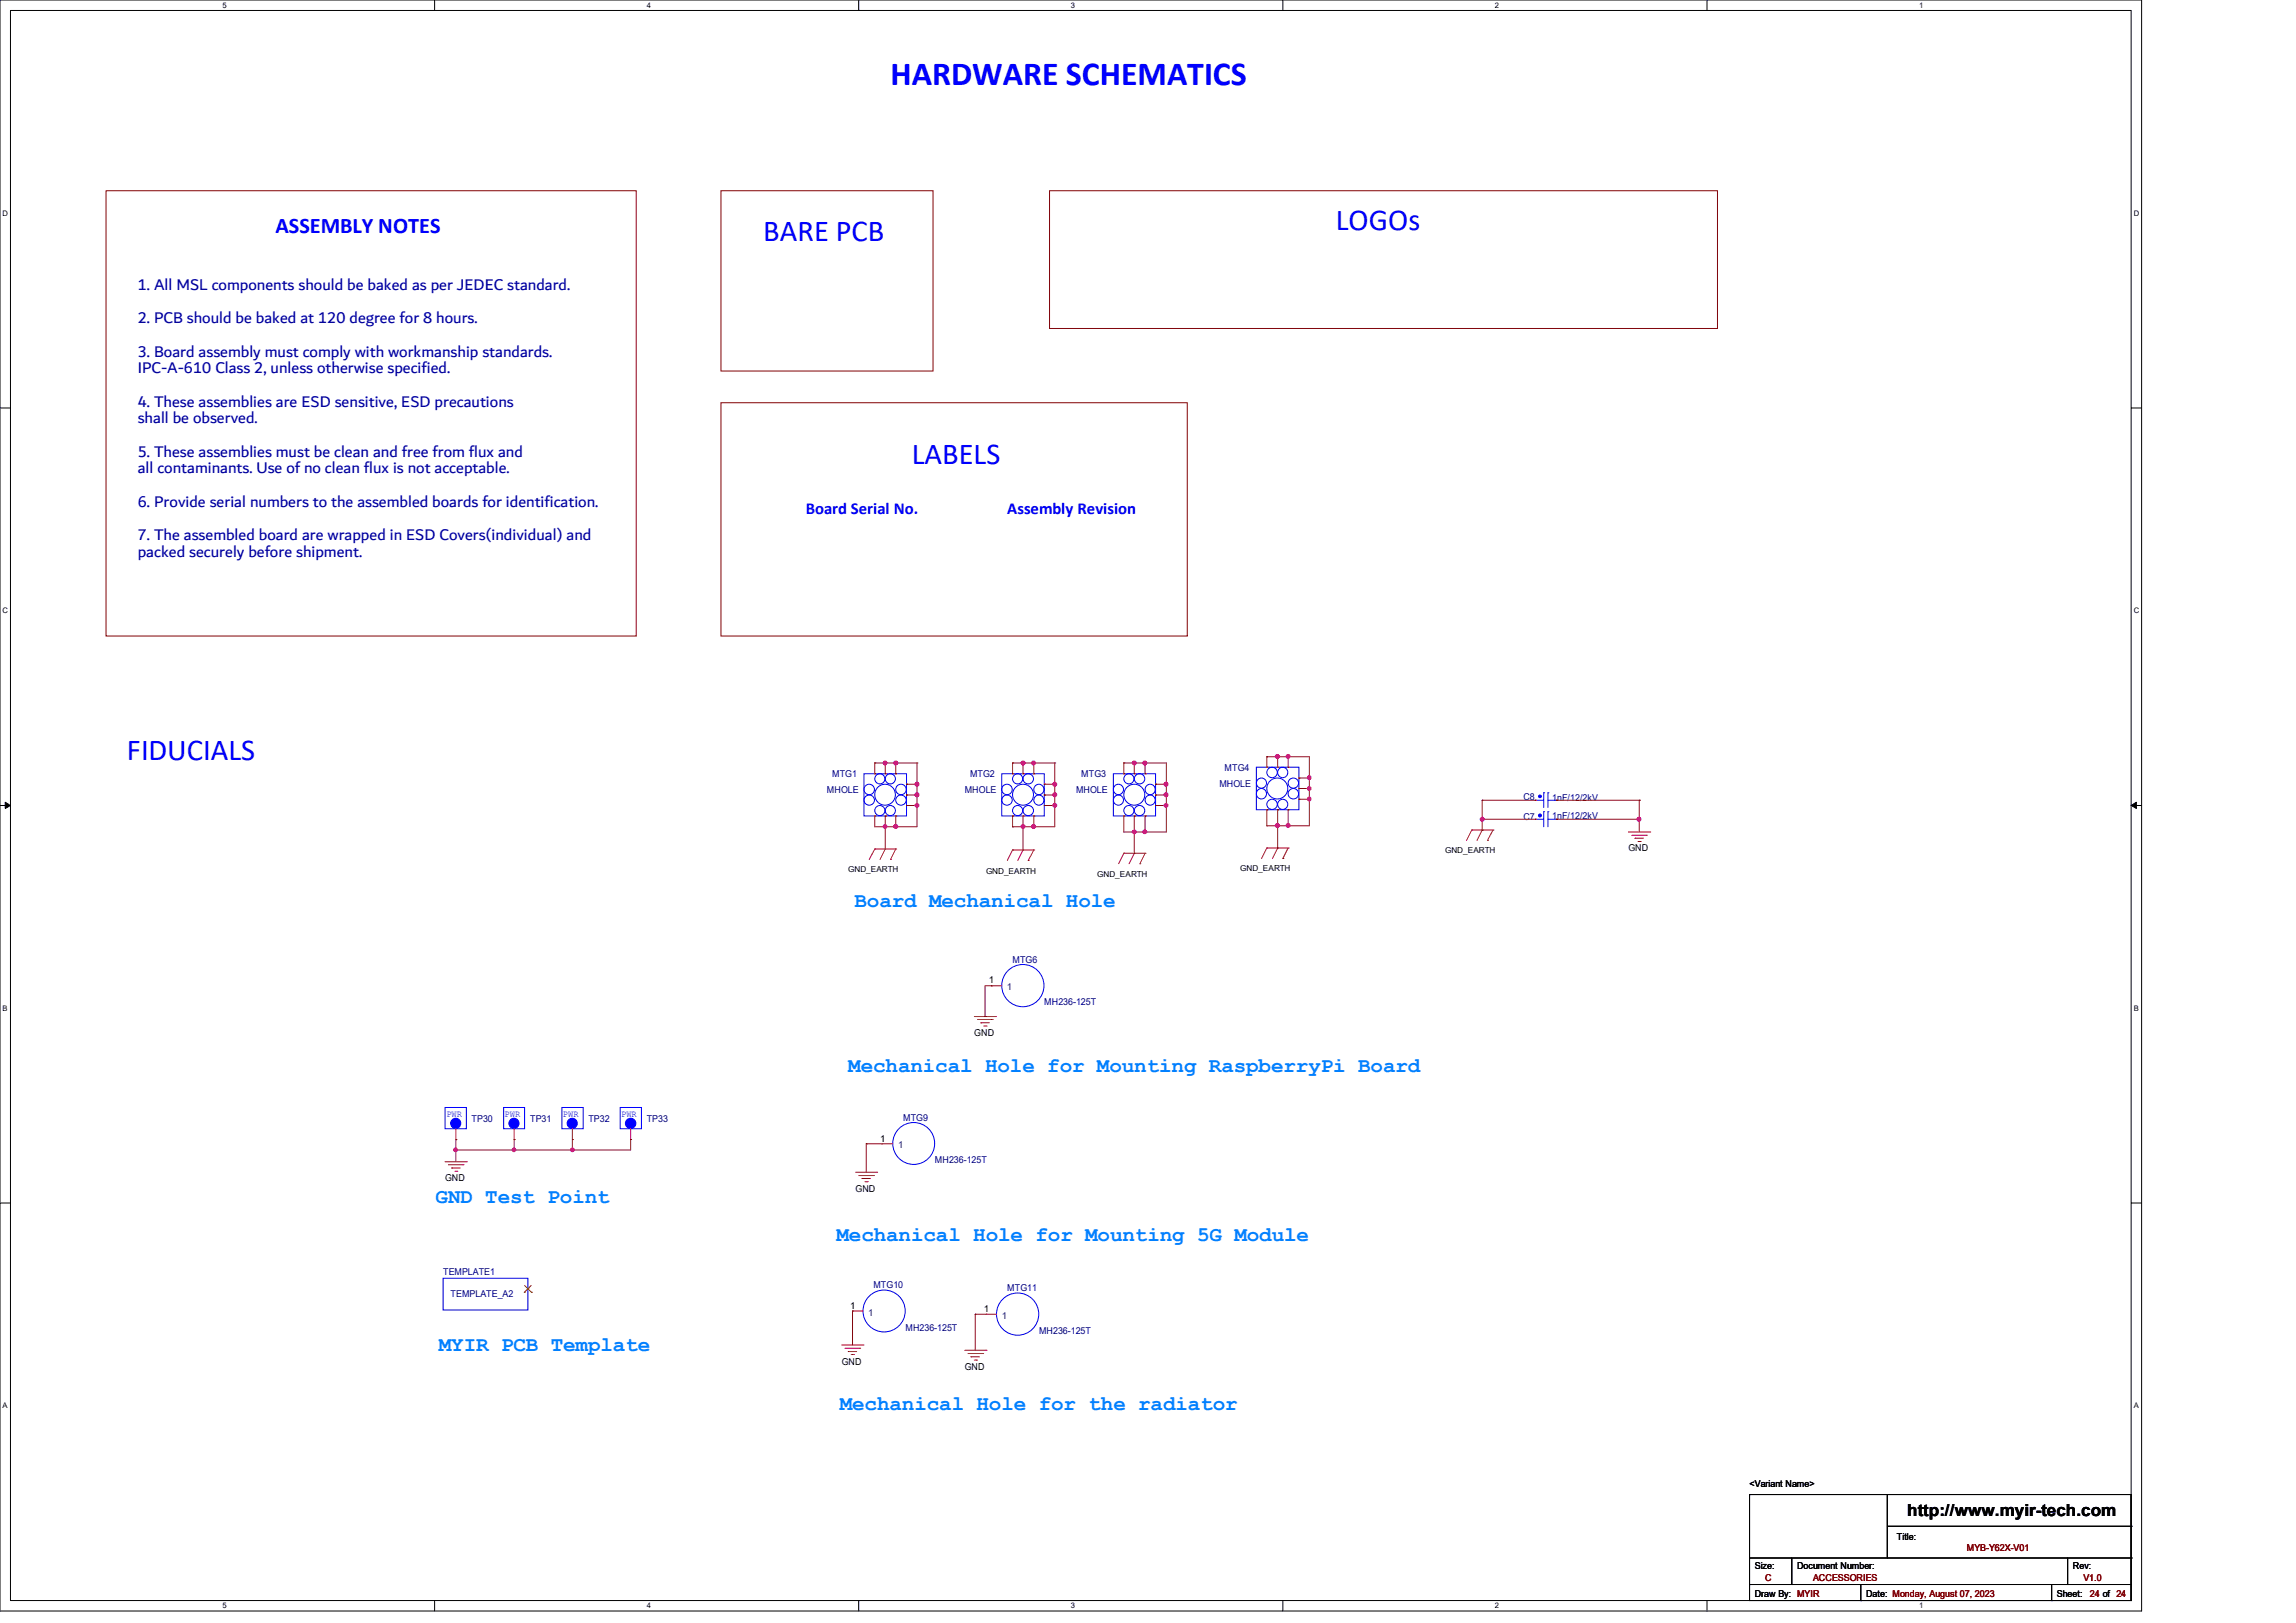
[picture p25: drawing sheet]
<svg xmlns="http://www.w3.org/2000/svg" width="297mm" height="210mm" viewBox="0 0 297 210" stroke-linecap="round" stroke-linejoin="round" font-family="sans-serif">
<defs><g id="words">
<text font-size="4.4" fill="#00f" x="115.2" y="11">HARDWARE SCHEMATICS</text>
<g font-size="3.9" fill="#00f">
<text x="172.8" y="29.8">LOGOs</text>
<text x="98.7" y="31.2">BARE PCB</text>
<text x="117.9" y="60">LABELS</text>
<text x="16.4" y="98.4">FIDUCIALS</text>
</g>
<text font-size="2.9" fill="#00f" x="35.6" y="30.2">ASSEMBLY NOTES</text>
<g font-size="2.7" fill="#0080ff">
<text x="110.5" y="117.3">Board Mechanical Hole</text>
<text x="109.7" y="138.7">Mechanical Hole for Mounting RaspberryPi Board</text>
<text x="56.3" y="155.6">GND Test Point</text>
<text x="108.2" y="160.6">Mechanical Hole for Mounting 5G Module</text>
<text x="56.8" y="174.8">MYIR PCB Template</text>
<text x="108.6" y="182.5">Mechanical Hole for the radiator</text>
</g>
<g font-size="2.2" fill="#0000a0">
<text x="17.8" y="37.5">1. All MSL components should be baked as per JEDEC standard.</text>
<text x="17.8" y="41.8">2. PCB should be baked at 120 degree for 8 hours.</text>
<text x="17.8" y="46.1">3. Board assembly must comply with workmanship standards.</text>
<text x="17.8" y="48.3">IPC-A-610 Class 2, unless otherwise specified.</text>
<text x="17.8" y="52.6">4. These assemblies are ESD sensitive, ESD precautions</text>
<text x="17.8" y="54.8">shall be observed.</text>
<text x="17.8" y="59.1">5. These assemblies must be clean and free from flux and</text>
<text x="17.8" y="61.3">all contaminants. Use of no clean flux is not acceptable.</text>
<text x="17.8" y="65.6">6. Provide serial numbers to the assembled boards for identification.</text>
<text x="17.8" y="69.9">7. The assembled board are wrapped in ESD Covers(individual) and</text>
<text x="17.8" y="72.1">packed securely before shipment.</text>
</g>
<g font-size="2.2" fill="#00f">
<text x="104.2" y="66.5">Board Serial No.</text>
<text x="130.3" y="66.5">Assembly Revision</text>
</g>
<text font-size="2.2" x="246.7" y="196.2">http://www.myir-tech.com</text>
<g font-size="1.2" fill="#000080">
<text x="107.7" y="100.6">MTG1</text>
<text x="125.5" y="100.6">MTG2</text>
<text x="139.9" y="100.6">MTG3</text>
<text x="157.7" y="101.8">MHOLE</text>
<text x="158.4" y="99.7">MTG4</text>
<text x="107" y="102.6">MHOLE</text>
<text x="124.8" y="102.6">MHOLE</text>
<text x="139.2" y="102.6">MHOLE</text>
<text x="197.1" y="103.5">C8</text>
<text x="197.1" y="106">C7</text>
<text x="200.8" y="103.6">1nF/12/2kV</text>
<text x="200.8" y="105.9">1nF/12/2kV</text>
<text x="131" y="124.6">MTG6</text>
<text x="135.1" y="130">MH236-125T</text>
<text x="61" y="145.2">TP30</text>
<text x="68.6" y="145.2">TP31</text>
<text x="76.1" y="145.2">TP32</text>
<text x="83.7" y="145.2">TP33</text>
<text x="116.8" y="145">MTG9</text>
<text x="120.9" y="150.5">MH236-125T</text>
<text x="57.3" y="165">TEMPLATE1</text>
<text x="58.3" y="167.8">TEMPLATE_A2</text>
<text x="113" y="166.7">MTG10</text>
<text x="130.3" y="167.1">MTG11</text>
<text x="117.1" y="172.2">MH236-125T</text>
<text x="134.4" y="172.6">MH236-125T</text>
</g>
<g font-size="1.2">
<text x="210.7" y="110.2">GND</text>
<text x="127.9" y="127.3">1</text>
<text x="126" y="134">GND</text>
<text x="113.8" y="147.7">1</text>
<text x="57.6" y="152.8">GND</text>
<text x="110.7" y="154.2">GND</text>
<text x="110" y="169.3">1</text>
<text x="127.3" y="169.8">1</text>
<text x="108.9" y="176.6">GND</text>
<text x="124.8" y="177.2">GND</text>
<text x="226.3" y="192.4">&lt;Variant Name&gt;</text>
<text x="227" y="203">Size:</text>
<text x="232.5" y="203">Document Number:</text>
<text x="245.4" y="199.3">Title:</text>
<text x="268.1" y="203">Rev:</text>
<text x="227" y="206.6">Draw By: MYIR</text>
<text x="241.4" y="206.6">Date: Monday, August 07, 2023</text>
<text x="266.1" y="206.6">Sheet:</text>
</g>
<g font-size="1.2" fill="#004080">
<text x="130.3" y="128.1">1</text>
<text x="116.2" y="148.6">1</text>
<text x="112.3" y="170.2">1</text>
<text x="129.6" y="170.6">1</text>
</g>
<g font-size="1.2" fill="#00f">
<text x="57.7" y="144.5">PWR</text>
<text x="65.3" y="144.5">PWR</text>
<text x="72.8" y="144.5">PWR</text>
<text x="80.3" y="144.5">PWR</text>
</g>
<g font-size="1.2" fill="#800000">
<text x="254.4" y="200.7">MYB-Y62X-V01</text>
<text x="228.3" y="204.6">C</text>
<text x="234.5" y="204.6">ACCESSORIES</text>
<text x="269.5" y="204.6">V1.0</text>
<text x="270.3" y="206.6">24 of 24</text>
</g>
<g font-size="1.1">
<text x="109.7" y="112.9">GND_EARTH</text>
<text x="127.6" y="113">GND_EARTH</text>
<text x="141.9" y="113.4">GND_EARTH</text>
<text x="160.4" y="112.7">GND_EARTH</text>
<text x="186.9" y="110.4">GND_EARTH</text>
</g>
<g font-size="1">
<text x="28.8" y="1">5</text>
<text x="83.7" y="1">4</text>
<text x="138.5" y="1">3</text>
<text x="193.4" y="1">2</text>
<text x="248.2" y="1">1</text>
<text x=".3" y="27.9">D</text>
<text x="276" y="27.9">D</text>
<text x=".3" y="79.4">C</text>
<text x="276" y="79.4">C</text>
<text x=".3" y="130.8">B</text>
<text x="276" y="130.8">B</text>
<text x=".3" y="182.2">A</text>
<text x="276" y="182.2">A</text>
<text x="28.8" y="208.1">5</text>
<text x="83.7" y="208.1">4</text>
<text x="138.5" y="208.1">3</text>
<text x="193.4" y="208.1">2</text>
<text x="248.2" y="208.1">1</text>
</g>
</g></defs>
<g fill="none" stroke="#000" stroke-width=".13">
<path d="M0 0h277v208.4h-277zM1.4 1.4h274.3v205.7h-274.3zM56.2 0v1.4M111.1 0v1.4M165.9 0v1.4M220.8 0v1.4M0 52.8h1.4M275.7 52.8h1.3M0 104.2h1.4M.7 103.8l.7 .4-.7 .4zM275.7 104.2l.7-.4v.8zM275.7 104.2h1.3"/>
<path d="M0 155.7h1.4M275.7 155.7h1.3M226.3 193.4h49.4v13.7h-49.4zM244.1 193.4h.1M244.1 193.4v8.2M244.1 197.5h31.6M275.7 197.5h.1M56.2 207.1v1.3M111.1 207.1v1.3M165.9 207.1v1.3M220.8 207.1v1.3M226.3 205h.1"/>
<path d="M226.3 205h49.4M226.3 201.6h49.4M231.8 205h.1M231.8 201.6v3.4M240.7 207.1h.1M240.7 205v2.1M265.4 207.1h.1M265.4 205v2.1M267.5 205h.1M267.5 201.6v3.4M275.7 201.6h.1"/>
</g>
<path d="M.7 103.8l.7 .4-.7 .4zM275.7 104.2l.7-.4v.8z" fill="#000"/>
<path d="M13.7 24.7h68.6v57.6h-68.6zM93.3 24.7h27.4v23.3h-27.4zM135.8 24.7h86.4v17.8h-86.4zM93.3 52.1h60.3v30.2h-60.3z" fill="none" stroke="#800000" stroke-width=".13"/>
<g fill="none" stroke="#f00" stroke-width=".13">
<path d="M113.2 109.9h.1M113.2 109.9l-.8 1.3M113.2 109.9h2.7M114.5 109.9h.1M114.5 109.9l-.7 1.3M115.2 111.2h.1M115.9 109.9h.1M115.9 109.9l-.7 1.3M131 110h.1M131 110l-.7 1.3M131 110h2.7M132.3 110h.1"/>
<path d="M132.3 110l-.6 1.3M133 111.3h.1M133.7 110h.1M133.7 110l-.7 1.3M145.4 110.4h.1M145.4 105.6h.1M145.4 100.1h.1M145.4 110.4l-.7 1.4M145.4 110.4h2.7M146.7 110.4h.1M146.7 105.6h.1M146.7 100.1h.1"/>
<path d="M146.7 110.4l-.7 1.4M147.4 111.8h.1M148.1 110.4h.1M148.1 105.6h.1M148.1 100.1h.1M148.1 110.4l-.7 1.4M149.5 102.9h.1M149.5 104.2h.1M149.5 101.5h.1M163.9 109.7h.1M163.9 109.7l-.7 1.4M163.9 109.7h2.7"/>
<path d="M165.3 109.7h.1M165.3 109.7l-.7 1.4M165.9 111.1h.1M166.6 109.7h.1M166.6 109.7l-.7 1.4M190.4 107.4h.1M190.4 107.4l-.7 1.4M190.4 107.4h2.7M191.7 107.4h.1M191.7 107.4l-.6 1.4M192.4 108.8h.1M193.1 107.4h.1"/>
<path d="M193.1 107.4l-.7 1.4M210.7 107.7h2.7M211.1 108.1h1.9M211.5 108.5h.1M211.5 108.5h1.1M211.9 108.9h.3M212.2 108.9h.1M213 108.1h.1M213.4 107.7h.1M126 131.5h2.8M126.4 131.9h2M126.9 132.3h.1"/>
<path d="M126.9 132.3h1.1M127.3 132.8h.3M127.6 132.8h.1M128.4 131.9h.1M128.8 131.5h.1M57.6 150.3h2.7M58 150.7h1.9M58.4 151.1h.1M58.4 151.1h1.1M58.8 151.6h.3M59.1 151.6h.1M59.9 150.7h.1"/>
<path d="M60.3 150.3h.1M110.7 151.7h2.7M111.1 152.1h1.9M111.5 152.5h.1M111.5 152.5h1.1M111.9 152.9h.3M112.2 152.9h.1M113 152.1h.1M113.4 151.7h.1M108.9 174h2.7M109.3 174.5h1.9M109.7 174.9h.1"/>
<path d="M109.7 174.9h1.1M110.1 175.3h.3M110.4 175.3h.1M111.2 174.5h.1M111.6 174h.1M124.8 174.7h2.8M125.2 175.1h1.9M125.6 175.6h.1M125.6 175.6h1.1M126 176h.3M126.3 176h.1M127.1 175.1h.1"/>
<path d="M127.6 174.7h.1"/>
</g>
<g fill="none" stroke="#00f" stroke-width=".13">
<path d="M144 100.1h5.5v5.5h-5.5zM198.6 103.5h.1M198.6 103.5h1.1M199.7 102.6h.1M199.7 102.6v1.9M200.2 102.6h.1M200.2 102.6v1.9M200.2 103.5h1.1M201.3 103.5h.1"/>
<circle cx="144.7" cy="102.1" r=".67"/>
<circle cx="144.7" cy="103.5" r=".66"/>
<circle cx="146" cy="104.9" r=".66"/>
<circle cx="146" cy="100.8" r=".66"/>
<circle cx="146.7" cy="102.8" r="1.35"/>
<circle cx="147.4" cy="104.9" r=".67"/>
<circle cx="147.4" cy="100.8" r=".67"/>
<circle cx="148.8" cy="102.1" r=".67"/>
<circle cx="148.8" cy="103.5" r=".66"/>
</g>
<circle cx="199.2" cy="103.1" r=".18" fill="#00f"/>
<g fill="none" stroke="#00f" stroke-width=".13">
<path d="M198.6 106h.1M198.6 106h1.1M199.7 105h.1M199.7 105v2M200.2 105h.1M200.2 105v2M200.2 106h1.1M201.3 106h.1M57.3 165.4h11v4.1h-11z"/>
<circle cx="199.2" cy="103.1" r=".18"/>
</g>
<path d="M198.6 103.5h.1M201.3 103.5h.1M68.3 166.8h.1" fill="none" stroke="#f00" stroke-width=".13"/>
<path d="M67.8 167.2h.1M67.9 166.3l.8 .9M68.7 166.3l-.9 .9M68.7 167.2h.1" fill="none" stroke="#804000" stroke-width=".13"/>
<circle cx="199.2" cy="105.5" r=".19" fill="#00f"/>
<g fill="none" stroke="#00f" stroke-width=".13">
<path d="M162.5 99.3h5.5v5.5h-5.5z"/>
<circle cx="164.5" cy="99.9" r=".68"/>
<circle cx="165.9" cy="99.9" r=".67"/>
<circle cx="163.2" cy="102.7" r=".67"/>
<circle cx="163.2" cy="101.3" r=".66"/>
<circle cx="164.6" cy="104.1" r=".67"/>
<circle cx="165.2" cy="102" r="1.35"/>
<circle cx="165.9" cy="104.1" r=".66"/>
<circle cx="167.3" cy="102.7" r=".68"/>
<circle cx="167.3" cy="101.3" r=".67"/>
<circle cx="199.2" cy="105.5" r=".19"/>
<circle cx="132.3" cy="127.5" r="2.73"/>
<circle cx="114.4" cy="169.6" r="2.72"/>
<circle cx="131.6" cy="170" r="2.73"/>
</g>
<g fill="none" stroke="#f00" stroke-width=".13">
<path d="M163.9 99.3h.1M165.3 99.3h.1M166.6 99.3h.1M163.9 104.8h.1M165.3 104.8h.1M166.6 104.8h.1M168 102h.1M168 103.4h.1M168 100.7h.1M198.6 106h.1M201.3 106h.1M128.2 127.6h.1"/>
<path d="M128.2 127.6h1.4M110.3 169.6h.1M110.3 169.6h1.3M127.6 170.1h.1M127.6 170.1h1.3"/>
</g>
<circle cx="58.9" cy="145.4" r=".66" fill="#00f"/>
<g fill="none" stroke="#00f" stroke-width=".13">
<path d="M111.8 100.1h5.5v5.5h-5.5zM57.6 143.3h2.7v2.7h-2.7z"/>
<circle cx="112.4" cy="102.2" r=".68"/>
<circle cx="112.4" cy="103.5" r=".67"/>
<circle cx="113.8" cy="104.9" r=".66"/>
<circle cx="113.8" cy="100.8" r=".66"/>
<circle cx="114.5" cy="102.8" r="1.34"/>
<circle cx="115.2" cy="104.9" r=".66"/>
<circle cx="115.2" cy="100.8" r=".66"/>
<circle cx="116.5" cy="102.2" r=".68"/>
<circle cx="116.6" cy="103.5" r=".67"/>
<circle cx="58.9" cy="145.4" r=".66"/>
</g>
<path d="M113.2 105.6h.1M113.2 100.1h.1M114.5 105.6h.1M114.5 100.1h.1M115.9 105.6h.1M115.9 100.1h.1M117.3 102.9h.1M117.3 104.2h.1M117.3 101.5h.1M59 147.4h.1M59 146v1.4" fill="none" stroke="#f00" stroke-width=".13"/>
<circle cx="66.5" cy="145.4" r=".66" fill="#00f"/>
<g fill="none" stroke="#00f" stroke-width=".13">
<path d="M65.2 143.3h2.7v2.7h-2.7z"/>
<circle cx="66.5" cy="145.4" r=".66"/>
</g>
<path d="M66.5 147.4h.1M66.5 146v1.4" fill="none" stroke="#f00" stroke-width=".13"/>
<circle cx="74" cy="145.4" r=".66" fill="#00f"/>
<g fill="none" stroke="#00f" stroke-width=".13">
<path d="M72.7 143.3h2.7v2.7h-2.7z"/>
<circle cx="74" cy="145.4" r=".66"/>
</g>
<path d="M74 147.4h.1M74 146v1.4" fill="none" stroke="#f00" stroke-width=".13"/>
<circle cx="81.6" cy="145.4" r=".67" fill="#00f"/>
<g fill="none" stroke="#00f" stroke-width=".13">
<path d="M129.6 100.1h5.5v5.5h-5.5zM80.2 143.3h2.8v2.7h-2.8z"/>
<circle cx="130.3" cy="102.2" r=".68"/>
<circle cx="130.3" cy="103.5" r=".67"/>
<circle cx="131.6" cy="104.9" r=".66"/>
<circle cx="131.6" cy="100.8" r=".66"/>
<circle cx="132.3" cy="102.8" r="1.35"/>
<circle cx="133" cy="104.9" r=".67"/>
<circle cx="133" cy="100.8" r=".67"/>
<circle cx="134.4" cy="102.1" r=".67"/>
<circle cx="134.4" cy="103.5" r=".66"/>
<circle cx="81.6" cy="145.4" r=".67"/>
<circle cx="118.2" cy="148" r="2.71"/>
</g>
<g fill="none" stroke="#f00" stroke-width=".13">
<path d="M131 105.6h.1M131 100.1h.1M132.3 105.6h.1M132.3 100.1h.1M133.7 105.6h.1M133.7 100.1h.1M135.1 102.9h.1M135.1 104.2h.1M135.1 101.5h.1M81.6 147.4h.1M81.6 146v1.4M114.1 148h.1"/>
<path d="M114.1 148h1.4"/>
</g>
<path d="M163.9 97.9h.1M163.9 97.9v1.4M163.9 97.9h1.4" fill="none" stroke="#800040" stroke-width=".13"/>
<circle cx="165.2" cy="97.9" r=".25" fill="#f0f"/>
<circle cx="165.2" cy="97.9" r=".25" fill="none" stroke="#f0f" stroke-width=".13"/>
<path d="M165.3 97.9h.1M165.3 97.9v1.4M165.3 97.9h4.1M166.6 97.9h.1M166.6 97.9v1.4" fill="none" stroke="#800040" stroke-width=".13"/>
<circle cx="166.6" cy="97.9" r=".25" fill="#f0f"/>
<circle cx="166.6" cy="97.9" r=".25" fill="none" stroke="#f0f" stroke-width=".13"/>
<path d="M113.2 98.7h.1M113.2 98.7h1.3M169.4 97.9v2.8M169.4 100.7h.1" fill="none" stroke="#800040" stroke-width=".13"/>
<circle cx="114.5" cy="98.7" r=".24" fill="#f0f"/>
<circle cx="114.5" cy="98.7" r=".24" fill="none" stroke="#f0f" stroke-width=".13"/>
<path d="M113.2 98.7h.1M113.2 98.7v1.4M114.5 98.7h.1M114.5 98.7v1.4M114.5 98.7h1.4M115.9 98.7h.1M115.9 98.7v1.4" fill="none" stroke="#800040" stroke-width=".13"/>
<circle cx="115.9" cy="98.7" r=".25" fill="#f0f"/>
<circle cx="115.9" cy="98.7" r=".25" fill="none" stroke="#f0f" stroke-width=".13"/>
<path d="M115.9 98.7h.1M115.9 98.7h2.7M118.6 98.7h.1M118.6 98.7v2.8" fill="none" stroke="#800040" stroke-width=".13"/>
<circle cx="118.6" cy="101.5" r=".25" fill="#f0f"/>
<circle cx="118.6" cy="101.5" r=".25" fill="none" stroke="#f0f" stroke-width=".13"/>
<path d="M131 98.7h.1M131 98.7h2.7M131 98.7v1.4M132.3 98.7h.1" fill="none" stroke="#800040" stroke-width=".13"/>
<circle cx="132.3" cy="98.7" r=".25" fill="#f0f"/>
<circle cx="132.3" cy="98.7" r=".25" fill="none" stroke="#f0f" stroke-width=".13"/>
<path d="M132.3 98.7h.1M132.3 98.7v1.4M133.7 98.7h.1M133.7 98.7h2.7M133.7 98.7v1.4" fill="none" stroke="#800040" stroke-width=".13"/>
<circle cx="133.7" cy="98.7" r=".25" fill="#f0f"/>
<circle cx="133.7" cy="98.7" r=".25" fill="none" stroke="#f0f" stroke-width=".13"/>
<path d="M136.4 98.7h.1M136.4 98.7v2.8M145.4 98.7h.1M145.4 98.7h1.3" fill="none" stroke="#800040" stroke-width=".13"/>
<circle cx="146.7" cy="98.7" r=".25" fill="#f0f"/>
<circle cx="146.7" cy="98.7" r=".25" fill="none" stroke="#f0f" stroke-width=".13"/>
<path d="M145.4 98.7h.1M145.4 98.7v1.4M146.7 98.7h.1M146.7 98.7v1.4M146.7 98.7h1.4" fill="none" stroke="#800040" stroke-width=".13"/>
<circle cx="148.1" cy="98.7" r=".25" fill="#f0f"/>
<circle cx="148.1" cy="98.7" r=".25" fill="none" stroke="#f0f" stroke-width=".13"/>
<path d="M148.1 98.7h.1M148.1 98.7v1.4M148.1 98.7h2.8v2.8M150.9 101.5h.1M168 100.7h.1M168 100.7h1.4M169.4 100.7h.1M169.4 100.7v1.3" fill="none" stroke="#800040" stroke-width=".13"/>
<circle cx="169.3" cy="100.6" r=".24" fill="#f0f"/>
<circle cx="169.3" cy="100.6" r=".24" fill="none" stroke="#f0f" stroke-width=".13"/>
<path d="M117.3 101.5h.1M117.3 101.5h1.3M118.6 101.5h.1M118.6 101.5v1.4" fill="none" stroke="#800040" stroke-width=".13"/>
<circle cx="118.6" cy="102.8" r=".25" fill="#f0f"/>
<circle cx="118.6" cy="102.8" r=".25" fill="none" stroke="#f0f" stroke-width=".13"/>
<path d="M135.1 101.5h.1M135.1 101.5h1.3M136.4 101.5h.1M136.4 101.5v1.4" fill="none" stroke="#800040" stroke-width=".13"/>
<circle cx="136.4" cy="102.8" r=".25" fill="#f0f"/>
<circle cx="136.4" cy="102.8" r=".25" fill="none" stroke="#f0f" stroke-width=".13"/>
<circle cx="136.4" cy="101.5" r=".25" fill="#f0f"/>
<circle cx="136.4" cy="101.5" r=".25" fill="none" stroke="#f0f" stroke-width=".13"/>
<path d="M149.5 101.5h.1M149.5 101.5h1.4" fill="none" stroke="#800040" stroke-width=".13"/>
<circle cx="150.8" cy="101.5" r=".25" fill="#f0f"/>
<circle cx="150.8" cy="101.5" r=".25" fill="none" stroke="#f0f" stroke-width=".13"/>
<path d="M150.9 101.5h.1M150.9 101.5v1.4M168 102h.1M168 102h1.4M169.4 102h.1M169.4 102v1.4" fill="none" stroke="#800040" stroke-width=".13"/>
<circle cx="169.3" cy="102" r=".24" fill="#f0f"/>
<circle cx="169.3" cy="102" r=".24" fill="none" stroke="#f0f" stroke-width=".13"/>
<path d="M117.3 102.9h.1M117.3 102.9h1.3M118.6 102.9h.1M118.6 102.9v1.3M135.1 102.9h.1M135.1 102.9h1.3M136.4 102.9h.1M136.4 102.9v1.3M149.5 102.9h.1M149.5 102.9h1.4" fill="none" stroke="#800040" stroke-width=".13"/>
<circle cx="150.8" cy="102.8" r=".25" fill="#f0f"/>
<circle cx="150.8" cy="102.8" r=".25" fill="none" stroke="#f0f" stroke-width=".13"/>
<path d="M150.9 102.9h.1M150.9 102.9v1.3M168 103.4h.1M168 103.4h1.4M169.4 103.4h.1M169.4 103.4v3.4" fill="none" stroke="#800040" stroke-width=".13"/>
<circle cx="169.3" cy="103.4" r=".24" fill="#f0f"/>
<circle cx="169.3" cy="103.4" r=".24" fill="none" stroke="#f0f" stroke-width=".13"/>
<path d="M117.3 104.2h.1M117.3 104.2h1.3M118.6 104.2h.1M118.6 104.2v2.8" fill="none" stroke="#800040" stroke-width=".13"/>
<circle cx="118.6" cy="104.2" r=".24" fill="#f0f"/>
<circle cx="118.6" cy="104.2" r=".24" fill="none" stroke="#f0f" stroke-width=".13"/>
<path d="M135.1 104.2h.1M135.1 104.2h1.3M136.4 104.2h.1M136.4 104.2v2.8" fill="none" stroke="#800040" stroke-width=".13"/>
<circle cx="136.5" cy="104.2" r=".24" fill="#f0f"/>
<circle cx="136.5" cy="104.2" r=".24" fill="none" stroke="#f0f" stroke-width=".13"/>
<path d="M149.5 104.2h.1M149.5 104.2h1.4M150.9 104.2h.1M150.9 104.2v3.5" fill="none" stroke="#800040" stroke-width=".13"/>
<circle cx="150.8" cy="104.2" r=".24" fill="#f0f"/>
<circle cx="150.8" cy="104.2" r=".24" fill="none" stroke="#f0f" stroke-width=".13"/>
<path d="M163.9 104.8h.1M163.9 104.8v2M165.3 104.8h.1M165.3 104.8v2" fill="none" stroke="#800040" stroke-width=".13"/>
<circle cx="165.2" cy="106.8" r=".25" fill="#f0f"/>
<circle cx="165.2" cy="106.8" r=".25" fill="none" stroke="#f0f" stroke-width=".13"/>
<path d="M166.6 104.8h.1M166.6 104.8v2" fill="none" stroke="#800040" stroke-width=".13"/>
<circle cx="166.6" cy="106.8" r=".25" fill="#f0f"/>
<circle cx="166.6" cy="106.8" r=".25" fill="none" stroke="#f0f" stroke-width=".13"/>
<path d="M113.2 105.6h.1M113.2 105.6v1.4M114.5 105.6h.1M114.5 105.6v1.4" fill="none" stroke="#800040" stroke-width=".13"/>
<circle cx="114.5" cy="106.9" r=".24" fill="#f0f"/>
<circle cx="114.5" cy="106.9" r=".24" fill="none" stroke="#f0f" stroke-width=".13"/>
<path d="M115.9 105.6h.1M115.9 105.6v1.4" fill="none" stroke="#800040" stroke-width=".13"/>
<circle cx="115.9" cy="106.9" r=".25" fill="#f0f"/>
<circle cx="115.9" cy="106.9" r=".25" fill="none" stroke="#f0f" stroke-width=".13"/>
<path d="M131 105.6h.1M131 105.6v1.4M132.3 105.6h.1M132.3 105.6v1.4M133.7 105.6h.1M133.7 105.6v1.4" fill="none" stroke="#800040" stroke-width=".13"/>
<circle cx="133.7" cy="106.9" r=".25" fill="#f0f"/>
<circle cx="133.7" cy="106.9" r=".25" fill="none" stroke="#f0f" stroke-width=".13"/>
<path d="M145.4 105.6h.1M145.4 105.6v2.1M146.7 105.6h.1M146.7 105.6v2.1" fill="none" stroke="#800040" stroke-width=".13"/>
<circle cx="146.7" cy="107.6" r=".24" fill="#f0f"/>
<circle cx="146.7" cy="107.6" r=".24" fill="none" stroke="#f0f" stroke-width=".13"/>
<g fill="none" stroke="#800040" stroke-width=".13">
<path d="M113.2 107h5.4M114.5 107h.1M114.5 107v2.9M115.9 107h.1M131 107h.1M131 107h2.7M132.3 107h.1M132.3 107v3M148.1 105.6h.1M148.1 105.6v2.1M163.9 106.8h.1M163.9 106.8h5.5"/>
<path d="M165.3 106.8h.1M165.3 106.8v2.9M166.6 106.8h.1"/>
</g>
<circle cx="132.3" cy="106.9" r=".25" fill="#f0f"/>
<circle cx="132.3" cy="106.9" r=".25" fill="none" stroke="#f0f" stroke-width=".13"/>
<path d="M133.7 107h.1M133.7 107h2.7M145.4 107.7h2.7M146.7 107.7h.1M146.7 107.7v2.7" fill="none" stroke="#800040" stroke-width=".13"/>
<circle cx="148.1" cy="107.6" r=".24" fill="#f0f"/>
<circle cx="148.1" cy="107.6" r=".24" fill="none" stroke="#f0f" stroke-width=".13"/>
<g fill="none" stroke="#800040" stroke-width=".13">
<path d="M148.1 107.7h.1M148.1 107.7h2.8M127.4 131.5h.1M128.2 127.6h.1M128.2 127.6h-.8v3.9M59 147.4h.1M59 148.8h.1M59 147.4v1.4M66.5 147.4h.1M66.5 147.4v1.4h-7.5M74 147.4h.1M74 147.4v1.4"/>
<path d="M81.6 147.4h.1M81.6 147.4v1.4M112.1 148h.1M112.1 148h2M112.1 148v3.7"/>
</g>
<circle cx="58.9" cy="148.8" r=".24" fill="#f0f"/>
<circle cx="58.9" cy="148.8" r=".24" fill="none" stroke="#f0f" stroke-width=".13"/>
<path d="M59 148.8h.1M59 148.8v1.5M66.5 148.8h.1M66.5 148.8h7.5" fill="none" stroke="#800040" stroke-width=".13"/>
<circle cx="74.1" cy="148.8" r=".24" fill="#f0f"/>
<circle cx="74.1" cy="148.8" r=".24" fill="none" stroke="#f0f" stroke-width=".13"/>
<circle cx="66.5" cy="148.8" r=".23" fill="#f0f"/>
<circle cx="66.5" cy="148.8" r=".23" fill="none" stroke="#f0f" stroke-width=".13"/>
<path d="M191.7 103.5h.1M191.7 103.5v2.5M74 148.8h.1M74 148.8h7.6M110.3 169.6h.1M110.3 169.6v4.4M126.2 170.1h.1M126.2 170.1h1.4M126.2 170.1v4.6" fill="none" stroke="#800040" stroke-width=".13"/>
<circle cx="191.7" cy="106" r=".25" fill="#f0f"/>
<circle cx="191.7" cy="106" r=".25" fill="none" stroke="#f0f" stroke-width=".13"/>
<path d="M191.7 103.5h.1M191.7 103.5h6.9M201.3 103.5h10.7M212 103.5h.1M212 103.5v2.5" fill="none" stroke="#800040" stroke-width=".13"/>
<circle cx="212" cy="106" r=".25" fill="#f0f"/>
<circle cx="212" cy="106" r=".25" fill="none" stroke="#f0f" stroke-width=".13"/>
<path d="M191.7 106h.1M191.7 107.4h.1M191.7 106h6.9M191.7 106v1.4M201.3 106h.1M201.3 106h10.7M212 106h.1M212 106v1.7" fill="none" stroke="#800040" stroke-width=".13"/>
<circle cx="165.2" cy="97.9" r=".25" fill="#f0f"/>
<circle cx="165.2" cy="97.9" r=".25" fill="none" stroke="#f0f" stroke-width=".13"/>
<circle cx="166.6" cy="97.9" r=".25" fill="#f0f"/>
<circle cx="166.6" cy="97.9" r=".25" fill="none" stroke="#f0f" stroke-width=".13"/>
<circle cx="114.5" cy="98.7" r=".24" fill="#f0f"/>
<circle cx="114.5" cy="98.7" r=".24" fill="none" stroke="#f0f" stroke-width=".13"/>
<circle cx="115.9" cy="98.7" r=".25" fill="#f0f"/>
<circle cx="115.9" cy="98.7" r=".25" fill="none" stroke="#f0f" stroke-width=".13"/>
<circle cx="118.6" cy="101.5" r=".25" fill="#f0f"/>
<circle cx="118.6" cy="101.5" r=".25" fill="none" stroke="#f0f" stroke-width=".13"/>
<circle cx="132.3" cy="98.7" r=".25" fill="#f0f"/>
<circle cx="132.3" cy="98.7" r=".25" fill="none" stroke="#f0f" stroke-width=".13"/>
<circle cx="133.7" cy="98.7" r=".25" fill="#f0f"/>
<circle cx="133.7" cy="98.7" r=".25" fill="none" stroke="#f0f" stroke-width=".13"/>
<circle cx="146.7" cy="98.7" r=".25" fill="#f0f"/>
<circle cx="146.7" cy="98.7" r=".25" fill="none" stroke="#f0f" stroke-width=".13"/>
<circle cx="148.1" cy="98.7" r=".25" fill="#f0f"/>
<circle cx="148.1" cy="98.7" r=".25" fill="none" stroke="#f0f" stroke-width=".13"/>
<circle cx="169.3" cy="100.6" r=".24" fill="#f0f"/>
<circle cx="169.3" cy="100.6" r=".24" fill="none" stroke="#f0f" stroke-width=".13"/>
<circle cx="118.6" cy="102.8" r=".25" fill="#f0f"/>
<circle cx="118.6" cy="102.8" r=".25" fill="none" stroke="#f0f" stroke-width=".13"/>
<circle cx="136.4" cy="102.8" r=".25" fill="#f0f"/>
<circle cx="136.4" cy="102.8" r=".25" fill="none" stroke="#f0f" stroke-width=".13"/>
<circle cx="136.4" cy="101.5" r=".25" fill="#f0f"/>
<circle cx="136.4" cy="101.5" r=".25" fill="none" stroke="#f0f" stroke-width=".13"/>
<circle cx="150.8" cy="101.5" r=".25" fill="#f0f"/>
<circle cx="150.8" cy="101.5" r=".25" fill="none" stroke="#f0f" stroke-width=".13"/>
<circle cx="169.3" cy="102" r=".24" fill="#f0f"/>
<circle cx="169.3" cy="102" r=".24" fill="none" stroke="#f0f" stroke-width=".13"/>
<circle cx="150.8" cy="102.8" r=".25" fill="#f0f"/>
<circle cx="150.8" cy="102.8" r=".25" fill="none" stroke="#f0f" stroke-width=".13"/>
<circle cx="169.3" cy="103.4" r=".24" fill="#f0f"/>
<circle cx="169.3" cy="103.4" r=".24" fill="none" stroke="#f0f" stroke-width=".13"/>
<circle cx="118.6" cy="104.2" r=".24" fill="#f0f"/>
<circle cx="118.6" cy="104.2" r=".24" fill="none" stroke="#f0f" stroke-width=".13"/>
<circle cx="136.5" cy="104.2" r=".24" fill="#f0f"/>
<circle cx="136.5" cy="104.2" r=".24" fill="none" stroke="#f0f" stroke-width=".13"/>
<circle cx="150.8" cy="104.2" r=".24" fill="#f0f"/>
<circle cx="150.8" cy="104.2" r=".24" fill="none" stroke="#f0f" stroke-width=".13"/>
<circle cx="165.2" cy="106.8" r=".25" fill="#f0f"/>
<circle cx="165.2" cy="106.8" r=".25" fill="none" stroke="#f0f" stroke-width=".13"/>
<circle cx="166.6" cy="106.8" r=".25" fill="#f0f"/>
<circle cx="166.6" cy="106.8" r=".25" fill="none" stroke="#f0f" stroke-width=".13"/>
<circle cx="114.5" cy="106.9" r=".24" fill="#f0f"/>
<circle cx="114.5" cy="106.9" r=".24" fill="none" stroke="#f0f" stroke-width=".13"/>
<circle cx="115.9" cy="106.9" r=".25" fill="#f0f"/>
<circle cx="115.9" cy="106.9" r=".25" fill="none" stroke="#f0f" stroke-width=".13"/>
<circle cx="133.7" cy="106.9" r=".25" fill="#f0f"/>
<circle cx="133.7" cy="106.9" r=".25" fill="none" stroke="#f0f" stroke-width=".13"/>
<circle cx="146.7" cy="107.6" r=".24" fill="#f0f"/>
<circle cx="146.7" cy="107.6" r=".24" fill="none" stroke="#f0f" stroke-width=".13"/>
<circle cx="132.3" cy="106.9" r=".25" fill="#f0f"/>
<circle cx="132.3" cy="106.9" r=".25" fill="none" stroke="#f0f" stroke-width=".13"/>
<circle cx="148.1" cy="107.6" r=".24" fill="#f0f"/>
<circle cx="148.1" cy="107.6" r=".24" fill="none" stroke="#f0f" stroke-width=".13"/>
<circle cx="58.9" cy="148.8" r=".24" fill="#f0f"/>
<circle cx="58.9" cy="148.8" r=".24" fill="none" stroke="#f0f" stroke-width=".13"/>
<circle cx="74.1" cy="148.8" r=".24" fill="#f0f"/>
<circle cx="74.1" cy="148.8" r=".24" fill="none" stroke="#f0f" stroke-width=".13"/>
<circle cx="66.5" cy="148.8" r=".23" fill="#f0f"/>
<circle cx="66.5" cy="148.8" r=".23" fill="none" stroke="#f0f" stroke-width=".13"/>
<circle cx="191.7" cy="106" r=".25" fill="#f0f"/>
<circle cx="191.7" cy="106" r=".25" fill="none" stroke="#f0f" stroke-width=".13"/>
<circle cx="212" cy="106" r=".25" fill="#f0f"/>
<circle cx="212" cy="106" r=".25" fill="none" stroke="#f0f" stroke-width=".13"/>
<use href="#words"/>
</svg>
